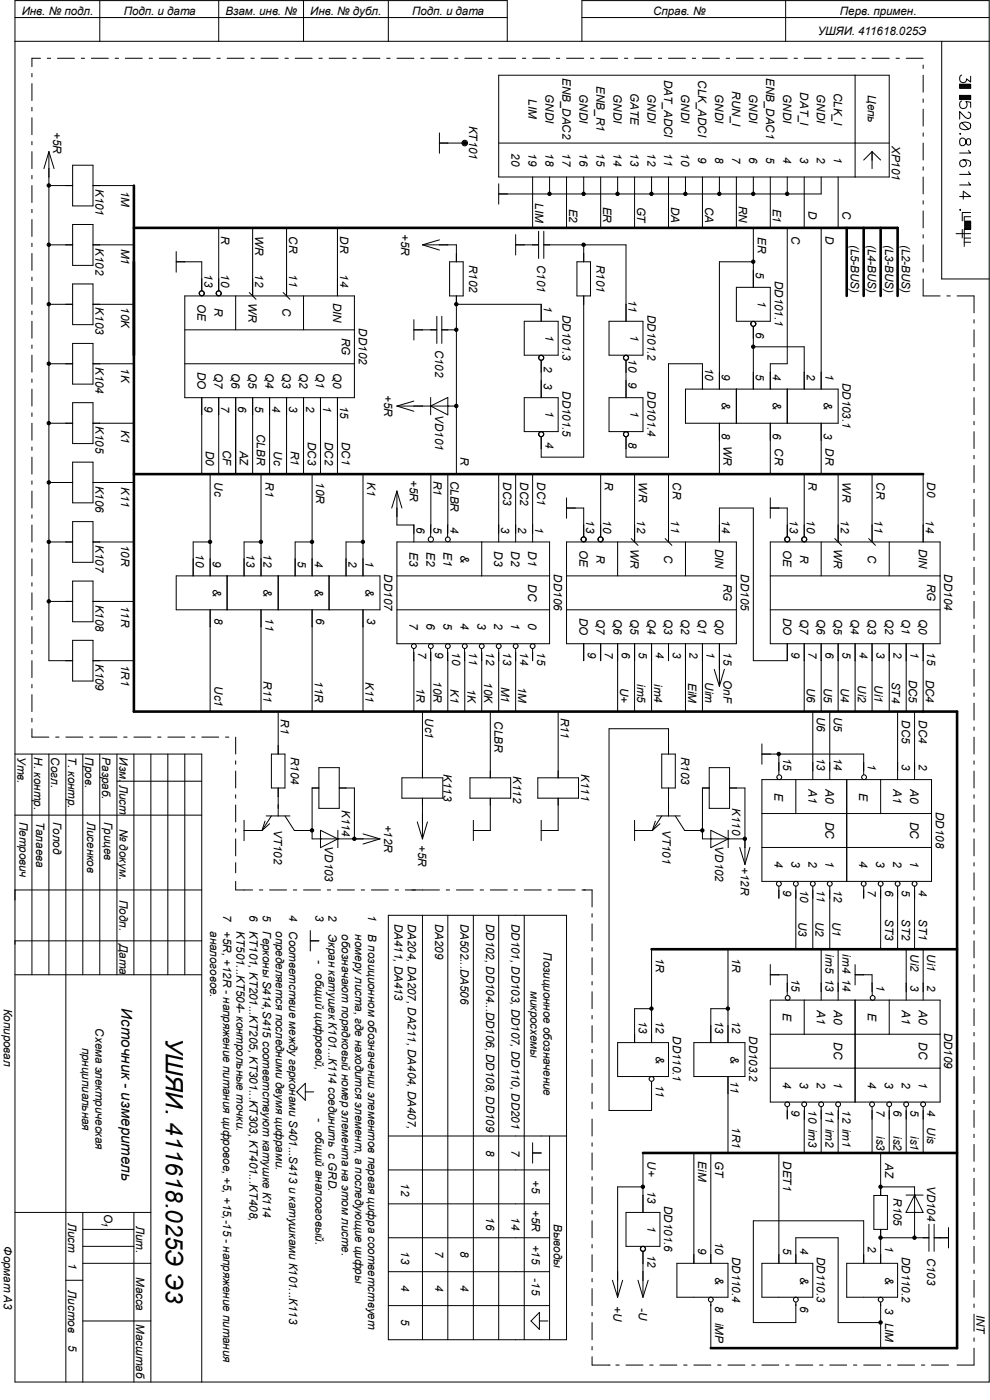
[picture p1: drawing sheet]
<svg xmlns="http://www.w3.org/2000/svg" width="210mm" height="297mm" viewBox="0 0 210 297" stroke-linecap="round" stroke-linejoin="round" font-family="sans-serif">
<defs><g id="words">
<text font-size="5.1" x="35.2" y="220.1" transform="rotate(90 35.2 220.1)">УШЯИ. 411618.025Э Э3</text>
<text font-size="3.2" x="25.8" y="213.9" transform="rotate(90 25.8 213.9)">Источник - измеритель</text>
<g font-size="2.5">
<text x="4.6" y="3.1">Инв. № подл.</text>
<text x="26.3" y="3.1">Подп. и дата</text>
<text x="47.8" y="3.1">Взам. инв. №</text>
<text x="65.8" y="3.1">Инв. № дубл.</text>
<text x="87.4" y="3.1">Подп. и дата</text>
<text x="138.6" y="3.1">Справ. №</text>
<text x="178.2" y="3.1">Перв. примен.</text>
<text x="173.5" y="7.4">УШЯИ. 411618.025Э</text>
<text x="119.3" y="16.6" transform="rotate(90 119.3 16.6)">ENB_DAC2</text>
<text x="140.9" y="17" transform="rotate(90 140.9 17)">DAT_ADCI</text>
<text x="148.1" y="17.1" transform="rotate(90 148.1 17.1)">CLK_ADCI</text>
<text x="162.5" y="16.6" transform="rotate(90 162.5 16.6)">ENB_DAC1</text>
<text x="112.1" y="21.1" transform="rotate(90 112.1 21.1)">LIM</text>
<text x="115.7" y="20" transform="rotate(90 115.7 20)">GNDI</text>
<text x="122.9" y="20" transform="rotate(90 122.9 20)">GNDI</text>
<text x="126.5" y="18.3" transform="rotate(90 126.5 18.3)">ENB_R1</text>
<text x="130.1" y="20" transform="rotate(90 130.1 20)">GNDI</text>
<text x="133.7" y="19.8" transform="rotate(90 133.7 19.8)">GATE</text>
<text x="137.3" y="20" transform="rotate(90 137.3 20)">GNDI</text>
<text x="144.5" y="20" transform="rotate(90 144.5 20)">GNDI</text>
<text x="151.7" y="20" transform="rotate(90 151.7 20)">GNDI</text>
<text x="155.3" y="19.4" transform="rotate(90 155.3 19.4)">RUN_I</text>
<text x="158.9" y="20" transform="rotate(90 158.9 20)">GNDI</text>
<text x="166.1" y="20" transform="rotate(90 166.1 20)">GNDI</text>
<text x="169.7" y="19.6" transform="rotate(90 169.7 19.6)">DAT_I</text>
<text x="173.3" y="20" transform="rotate(90 173.3 20)">GNDI</text>
<text x="176.9" y="19.7" transform="rotate(90 176.9 19.7)">CLK_I</text>
<text x="184.1" y="20.2" transform="rotate(90 184.1 20.2)">Цепь</text>
<text x="11.3" y="28" transform="rotate(90 11.3 28)">+5R</text>
<text x="99.5" y="26.7" transform="rotate(90 99.5 26.7)">KT101</text>
<text x="108.5" y="32.6" transform="rotate(90 108.5 32.6)">20</text>
<text x="112.1" y="32.6" transform="rotate(90 112.1 32.6)">19</text>
<text x="115.7" y="32.6" transform="rotate(90 115.7 32.6)">18</text>
<text x="119.3" y="32.6" transform="rotate(90 119.3 32.6)">17</text>
<text x="122.9" y="32.6" transform="rotate(90 122.9 32.6)">16</text>
<text x="126.5" y="32.6" transform="rotate(90 126.5 32.6)">15</text>
<text x="130.1" y="32.6" transform="rotate(90 130.1 32.6)">14</text>
<text x="133.7" y="32.6" transform="rotate(90 133.7 32.6)">13</text>
<text x="137.3" y="32.6" transform="rotate(90 137.3 32.6)">12</text>
<text x="140.9" y="32.6" transform="rotate(90 140.9 32.6)">11</text>
<text x="144.5" y="32.6" transform="rotate(90 144.5 32.6)">10</text>
<text x="148.1" y="33.3" transform="rotate(90 148.1 33.3)">9</text>
<text x="151.7" y="33.3" transform="rotate(90 151.7 33.3)">8</text>
<text x="155.3" y="33.2" transform="rotate(90 155.3 33.2)">7</text>
<text x="158.9" y="33.3" transform="rotate(90 158.9 33.3)">6</text>
<text x="162.5" y="33.3" transform="rotate(90 162.5 33.3)">5</text>
<text x="166.1" y="33.3" transform="rotate(90 166.1 33.3)">4</text>
<text x="169.7" y="33.3" transform="rotate(90 169.7 33.3)">3</text>
<text x="173.3" y="33.3" transform="rotate(90 173.3 33.3)">2</text>
<text x="176.9" y="33.3" transform="rotate(90 176.9 33.3)">1</text>
<text x="189.2" y="30.9" transform="rotate(90 189.2 30.9)">XP101</text>
<text x="20.3" y="40" transform="rotate(90 20.3 40)">K101</text>
<text x="25.7" y="40.5" transform="rotate(90 25.7 40.5)">1M</text>
<text x="113.5" y="43.1" transform="rotate(90 113.5 43.1)">LIM</text>
<text x="120.7" y="44.2" transform="rotate(90 120.7 44.2)">E2</text>
<text x="128" y="43.8" transform="rotate(90 128 43.8)">ER</text>
<text x="135.2" y="43.8" transform="rotate(90 135.2 43.8)">GT</text>
<text x="142.4" y="43.8" transform="rotate(90 142.4 43.8)">DA</text>
<text x="149.6" y="43.8" transform="rotate(90 149.6 43.8)">CA</text>
<text x="156.8" y="43.6" transform="rotate(90 156.8 43.6)">RN</text>
<text x="164" y="44.2" transform="rotate(90 164 44.2)">E1</text>
<text x="171.5" y="44.7" transform="rotate(90 171.5 44.7)">D</text>
<text x="178.7" y="44.7" transform="rotate(90 178.7 44.7)">С</text>
<text x="20.3" y="52.6" transform="rotate(90 20.3 52.6)">K102</text>
<text x="25.7" y="52.7" transform="rotate(90 25.7 52.7)">M1</text>
<text x="46.9" y="50.2" transform="rotate(90 46.9 50.2)">R</text>
<text x="54.1" y="50.2" transform="rotate(90 54.1 50.2)">WR</text>
<text x="61.3" y="50.2" transform="rotate(90 61.3 50.2)">CR</text>
<text x="72.1" y="50.2" transform="rotate(90 72.1 50.2)">DR</text>
<text x="85.1" y="49.6" transform="rotate(90 85.1 49.6)">+5R</text>
<text x="160.7" y="50.3" transform="rotate(90 160.7 50.3)">ER</text>
<text x="167.9" y="50.2" transform="rotate(90 167.9 50.2)">C</text>
<text x="175.1" y="50.2" transform="rotate(90 175.1 50.2)">D</text>
<text x="180.5" y="51.9" transform="rotate(90 180.5 51.9)">(L5-BUS)</text>
<text x="184.1" y="51.9" transform="rotate(90 184.1 51.9)">(L4-BUS)</text>
<text x="187.7" y="51.9" transform="rotate(90 187.7 51.9)">(L3-BUS)</text>
<text x="191.3" y="51.9" transform="rotate(90 191.3 51.9)">(L2-BUS)</text>
<text x="43.3" y="58.2" transform="rotate(90 43.3 58.2)">13</text>
<text x="46.9" y="58.2" transform="rotate(90 46.9 58.2)">10</text>
<text x="54.1" y="58.2" transform="rotate(90 54.1 58.2)">12</text>
<text x="61.3" y="58.2" transform="rotate(90 61.3 58.2)">11</text>
<text x="72.1" y="58.2" transform="rotate(90 72.1 58.2)">14</text>
<text x="99.5" y="56.2" transform="rotate(90 99.5 56.2)">R102</text>
<text x="113.9" y="56.2" transform="rotate(90 113.9 56.2)">C101</text>
<text x="126.5" y="56.2" transform="rotate(90 126.5 56.2)">R101</text>
<text x="160.4" y="57.7" transform="rotate(90 160.4 57.7)">5</text>
<text x="164.3" y="59.6" transform="rotate(90 164.3 59.6)">DD101.1</text>
<text x="20.3" y="65.2" transform="rotate(90 20.3 65.2)">K103</text>
<text x="25.7" y="65.2" transform="rotate(90 25.7 65.2)">10K</text>
<text x="41.9" y="64.6" transform="rotate(90 41.9 64.6)">OE</text>
<text x="45.5" y="65.4" transform="rotate(90 45.5 65.4)">R</text>
<text x="52.7" y="64.3" transform="rotate(90 52.7 64.3)">WR</text>
<text x="59.9" y="65.4" transform="rotate(90 59.9 65.4)">C</text>
<text x="70.7" y="64.2" transform="rotate(90 70.7 64.2)">DIN</text>
<text x="115.4" y="65" transform="rotate(90 115.4 65)">1</text>
<text x="133.3" y="63.6" transform="rotate(90 133.3 63.6)">11</text>
<text x="160.7" y="63.9" transform="rotate(90 160.7 63.9)">1</text>
<text x="72.5" y="71.7" transform="rotate(90 72.5 71.7)">RG</text>
<text x="76.1" y="69.7" transform="rotate(90 76.1 69.7)">DD102</text>
<text x="115.7" y="71.1" transform="rotate(90 115.7 71.1)">1</text>
<text x="119.3" y="66.8" transform="rotate(90 119.3 66.8)">DD101.3</text>
<text x="133.7" y="71.1" transform="rotate(90 133.7 71.1)">1</text>
<text x="137.3" y="66.8" transform="rotate(90 137.3 66.8)">DD101.2</text>
<text x="160.4" y="70.4" transform="rotate(90 160.4 70.4)">6</text>
<text x="20.3" y="77.8" transform="rotate(90 20.3 77.8)">K104</text>
<text x="92.3" y="74.2" transform="rotate(90 92.3 74.2)">C102</text>
<text x="115.4" y="77.6" transform="rotate(90 115.4 77.6)">2</text>
<text x="133.3" y="76.2" transform="rotate(90 133.3 76.2)">10</text>
<text x="149.6" y="78" transform="rotate(90 149.6 78)">10</text>
<text x="25.7" y="78.1" transform="rotate(90 25.7 78.1)">1K</text>
<text x="41.9" y="78.9" transform="rotate(90 41.9 78.9)">DO</text>
<text x="45.5" y="79.1" transform="rotate(90 45.5 79.1)">Q7</text>
<text x="49.1" y="79.1" transform="rotate(90 49.1 79.1)">Q6</text>
<text x="52.7" y="79.1" transform="rotate(90 52.7 79.1)">Q5</text>
<text x="56.3" y="79.1" transform="rotate(90 56.3 79.1)">Q4</text>
<text x="59.9" y="79.1" transform="rotate(90 59.9 79.1)">Q3</text>
<text x="63.5" y="79.1" transform="rotate(90 63.5 79.1)">Q2</text>
<text x="67.1" y="79.1" transform="rotate(90 67.1 79.1)">Q1</text>
<text x="70.7" y="79.1" transform="rotate(90 70.7 79.1)">Q0</text>
<text x="81.5" y="83.8" transform="rotate(90 81.5 83.8)">+5R</text>
<text x="115.4" y="81.2" transform="rotate(90 115.4 81.2)">3</text>
<text x="119.3" y="83" transform="rotate(90 119.3 83)">DD101.5</text>
<text x="133.3" y="81.1" transform="rotate(90 133.3 81.1)">9</text>
<text x="137.3" y="83" transform="rotate(90 137.3 83)">DD101.4</text>
<text x="153.2" y="79.4" transform="rotate(90 153.2 79.4)">9</text>
<text x="160.4" y="79.4" transform="rotate(90 160.4 79.4)">5</text>
<text x="164" y="79.4" transform="rotate(90 164 79.4)">4</text>
<text x="171.2" y="79.4" transform="rotate(90 171.2 79.4)">2</text>
<text x="175.1" y="79.4" transform="rotate(90 175.1 79.4)">1</text>
<text x="178.7" y="81.2" transform="rotate(90 178.7 81.2)">DD103.1</text>
<text x="43.3" y="86.1" transform="rotate(90 43.3 86.1)">9</text>
<text x="46.9" y="86.1" transform="rotate(90 46.9 86.1)">7</text>
<text x="50.5" y="86.1" transform="rotate(90 50.5 86.1)">6</text>
<text x="54.1" y="86.1" transform="rotate(90 54.1 86.1)">5</text>
<text x="57.7" y="86.1" transform="rotate(90 57.7 86.1)">4</text>
<text x="61.3" y="86.1" transform="rotate(90 61.3 86.1)">3</text>
<text x="64.9" y="86.1" transform="rotate(90 64.9 86.1)">2</text>
<text x="68.5" y="86.1" transform="rotate(90 68.5 86.1)">1</text>
<text x="72.1" y="86.1" transform="rotate(90 72.1 86.1)">15</text>
<text x="92.3" y="88.1" transform="rotate(90 92.3 88.1)">VD101</text>
<text x="115.7" y="87.2" transform="rotate(90 115.7 87.2)">1</text>
<text x="133.7" y="87.2" transform="rotate(90 133.7 87.2)">1</text>
<text x="153.2" y="85.3" transform="rotate(90 153.2 85.3)">&amp;</text>
<text x="164" y="85.3" transform="rotate(90 164 85.3)">&amp;</text>
<text x="174.8" y="85.3" transform="rotate(90 174.8 85.3)">&amp;</text>
<text x="20.3" y="90.4" transform="rotate(90 20.3 90.4)">K105</text>
<text x="25.7" y="91.1" transform="rotate(90 25.7 91.1)">K1</text>
<text x="43.7" y="95.6" transform="rotate(90 43.7 95.6)">D0</text>
<text x="47.3" y="95.5" transform="rotate(90 47.3 95.5)">CF</text>
<text x="50.9" y="95.6" transform="rotate(90 50.9 95.6)">AZ</text>
<text x="54.5" y="92.1" transform="rotate(90 54.5 92.1)">CLBR</text>
<text x="58.1" y="95.7" transform="rotate(90 58.1 95.7)">Uc</text>
<text x="61.7" y="95.6" transform="rotate(90 61.7 95.6)">R1</text>
<text x="65.3" y="93.8" transform="rotate(90 65.3 93.8)">DC3</text>
<text x="68.9" y="93.8" transform="rotate(90 68.9 93.8)">DC2</text>
<text x="72.5" y="93.8" transform="rotate(90 72.5 93.8)">DC1</text>
<text x="115.7" y="93.8" transform="rotate(90 115.7 93.8)">4</text>
<text x="133.3" y="93.8" transform="rotate(90 133.3 93.8)">8</text>
<text x="153.2" y="91.9" transform="rotate(90 153.2 91.9)">8 WR</text>
<text x="164" y="91.9" transform="rotate(90 164 91.9)">6</text>
<text x="164.3" y="95.1" transform="rotate(90 164.3 95.1)">CR</text>
<text x="174.8" y="91.9" transform="rotate(90 174.8 91.9)">3</text>
<text x="175.1" y="95.1" transform="rotate(90 175.1 95.1)">DR</text>
<text x="86.9" y="101.9" transform="rotate(90 86.9 101.9)">+5R</text>
<text x="97.7" y="97" transform="rotate(90 97.7 97)">R</text>
<text x="20.3" y="103" transform="rotate(90 20.3 103)">K106</text>
<text x="25.7" y="103.4" transform="rotate(90 25.7 103.4)">K11</text>
<text x="45.5" y="102.4" transform="rotate(90 45.5 102.4)">Uc</text>
<text x="56.3" y="102.4" transform="rotate(90 56.3 102.4)">R1</text>
<text x="67.1" y="102.4" transform="rotate(90 67.1 102.4)">10R</text>
<text x="77.9" y="102.4" transform="rotate(90 77.9 102.4)">K1</text>
<text x="91.9" y="102" transform="rotate(90 91.9 102)">R1</text>
<text x="95.5" y="102" transform="rotate(90 95.5 102)">CLBR</text>
<text x="106.7" y="102.4" transform="rotate(90 106.7 102.4)">DC3</text>
<text x="110.3" y="102.4" transform="rotate(90 110.3 102.4)">DC2</text>
<text x="113.9" y="102.4" transform="rotate(90 113.9 102.4)">DC1</text>
<text x="128.3" y="102.4" transform="rotate(90 128.3 102.4)">R</text>
<text x="135.5" y="102.4" transform="rotate(90 135.5 102.4)">WR</text>
<text x="142.7" y="102.4" transform="rotate(90 142.7 102.4)">CR</text>
<text x="171.5" y="102.4" transform="rotate(90 171.5 102.4)">R</text>
<text x="178.7" y="102.4" transform="rotate(90 178.7 102.4)">WR</text>
<text x="185.9" y="102.4" transform="rotate(90 185.9 102.4)">CR</text>
<text x="196.7" y="102.4" transform="rotate(90 196.7 102.4)">D0</text>
<text x="88.3" y="111.8" transform="rotate(90 88.3 111.8)">6</text>
<text x="91.9" y="111.8" transform="rotate(90 91.9 111.8)">5</text>
<text x="95.5" y="111.8" transform="rotate(90 95.5 111.8)">4</text>
<text x="106.3" y="111.8" transform="rotate(90 106.3 111.8)">3</text>
<text x="109.9" y="111.8" transform="rotate(90 109.9 111.8)">2</text>
<text x="113.5" y="111.8" transform="rotate(90 113.5 111.8)">1</text>
<text x="124.4" y="110.4" transform="rotate(90 124.4 110.4)">13</text>
<text x="128" y="110.4" transform="rotate(90 128 110.4)">10</text>
<text x="135.2" y="110.4" transform="rotate(90 135.2 110.4)">12</text>
<text x="142.4" y="110.4" transform="rotate(90 142.4 110.4)">11</text>
<text x="153.2" y="110.4" transform="rotate(90 153.2 110.4)">14</text>
<text x="167.6" y="110.4" transform="rotate(90 167.6 110.4)">13</text>
<text x="171.2" y="110.4" transform="rotate(90 171.2 110.4)">10</text>
<text x="178.4" y="110.4" transform="rotate(90 178.4 110.4)">12</text>
<text x="185.5" y="110.4" transform="rotate(90 185.5 110.4)">11</text>
<text x="196.4" y="110.4" transform="rotate(90 196.4 110.4)">14</text>
<text x="20.3" y="115.7" transform="rotate(90 20.3 115.7)">K107</text>
<text x="25.7" y="115.6" transform="rotate(90 25.7 115.6)">10R</text>
<text x="41.5" y="117.6" transform="rotate(90 41.5 117.6)">10</text>
<text x="45.1" y="119" transform="rotate(90 45.1 119)">9</text>
<text x="52.3" y="117.6" transform="rotate(90 52.3 117.6)">13</text>
<text x="55.9" y="117.6" transform="rotate(90 55.9 117.6)">12</text>
<text x="63.2" y="119" transform="rotate(90 63.2 119)">5</text>
<text x="66.8" y="119" transform="rotate(90 66.8 119)">4</text>
<text x="74" y="119" transform="rotate(90 74 119)">2</text>
<text x="77.6" y="119" transform="rotate(90 77.6 119)">1</text>
<text x="86.9" y="117" transform="rotate(90 86.9 117)">E3</text>
<text x="90.5" y="117" transform="rotate(90 90.5 117)">E2</text>
<text x="94.1" y="117" transform="rotate(90 94.1 117)">E1</text>
<text x="97.7" y="117.7" transform="rotate(90 97.7 117.7)">&amp;</text>
<text x="104.9" y="116.9" transform="rotate(90 104.9 116.9)">D3</text>
<text x="108.5" y="116.9" transform="rotate(90 108.5 116.9)">D2</text>
<text x="112.1" y="116.9" transform="rotate(90 112.1 116.9)">D1</text>
<text x="122.9" y="116.8" transform="rotate(90 122.9 116.8)">OE</text>
<text x="126.5" y="117.7" transform="rotate(90 126.5 117.7)">R</text>
<text x="133.7" y="116.5" transform="rotate(90 133.7 116.5)">WR</text>
<text x="140.9" y="117.7" transform="rotate(90 140.9 117.7)">C</text>
<text x="151.7" y="116.4" transform="rotate(90 151.7 116.4)">DIN</text>
<text x="166.1" y="116.8" transform="rotate(90 166.1 116.8)">OE</text>
<text x="169.7" y="117.7" transform="rotate(90 169.7 117.7)">R</text>
<text x="176.9" y="116.5" transform="rotate(90 176.9 116.5)">WR</text>
<text x="184.1" y="117.7" transform="rotate(90 184.1 117.7)">C</text>
<text x="194.9" y="116.4" transform="rotate(90 194.9 116.4)">DIN</text>
<text x="45.1" y="124.9" transform="rotate(90 45.1 124.9)">&amp;</text>
<text x="55.9" y="124.9" transform="rotate(90 55.9 124.9)">&amp;</text>
<text x="66.8" y="124.9" transform="rotate(90 66.8 124.9)">&amp;</text>
<text x="77.6" y="124.9" transform="rotate(90 77.6 124.9)">&amp;</text>
<text x="81.5" y="121.9" transform="rotate(90 81.5 121.9)">DD107</text>
<text x="112.1" y="123.9" transform="rotate(90 112.1 123.9)">DC</text>
<text x="117.5" y="121.9" transform="rotate(90 117.5 121.9)">DD106</text>
<text x="153.5" y="123.9" transform="rotate(90 153.5 123.9)">RG</text>
<text x="157.1" y="121.9" transform="rotate(90 157.1 121.9)">DD105</text>
<text x="196.7" y="123.9" transform="rotate(90 196.7 123.9)">RG</text>
<text x="200.3" y="121.9" transform="rotate(90 200.3 121.9)">DD104</text>
<text x="20.3" y="128.3" transform="rotate(90 20.3 128.3)">K108</text>
<text x="25.7" y="128.5" transform="rotate(90 25.7 128.5)">11R</text>
<text x="45.5" y="131.2" transform="rotate(90 45.5 131.2)">8</text>
<text x="56.3" y="131.2" transform="rotate(90 56.3 131.2)">11</text>
<text x="67.1" y="131.2" transform="rotate(90 67.1 131.2)">6</text>
<text x="77.9" y="131.2" transform="rotate(90 77.9 131.2)">3</text>
<text x="122.9" y="131.1" transform="rotate(90 122.9 131.1)">DO</text>
<text x="126.5" y="131.3" transform="rotate(90 126.5 131.3)">Q7</text>
<text x="130.1" y="131.3" transform="rotate(90 130.1 131.3)">Q6</text>
<text x="133.7" y="131.3" transform="rotate(90 133.7 131.3)">Q5</text>
<text x="137.3" y="131.3" transform="rotate(90 137.3 131.3)">Q4</text>
<text x="140.9" y="131.3" transform="rotate(90 140.9 131.3)">Q3</text>
<text x="144.5" y="131.3" transform="rotate(90 144.5 131.3)">Q2</text>
<text x="148.1" y="131.3" transform="rotate(90 148.1 131.3)">Q1</text>
<text x="151.7" y="131.3" transform="rotate(90 151.7 131.3)">Q0</text>
<text x="166.1" y="131.1" transform="rotate(90 166.1 131.1)">DO</text>
<text x="169.7" y="131.3" transform="rotate(90 169.7 131.3)">Q7</text>
<text x="173.3" y="131.3" transform="rotate(90 173.3 131.3)">Q6</text>
<text x="176.9" y="131.3" transform="rotate(90 176.9 131.3)">Q5</text>
<text x="180.5" y="131.3" transform="rotate(90 180.5 131.3)">Q4</text>
<text x="184.1" y="131.3" transform="rotate(90 184.1 131.3)">Q3</text>
<text x="187.7" y="131.3" transform="rotate(90 187.7 131.3)">Q2</text>
<text x="191.3" y="131.3" transform="rotate(90 191.3 131.3)">Q1</text>
<text x="194.9" y="131.3" transform="rotate(90 194.9 131.3)">Q0</text>
<text x="86.9" y="132.2" transform="rotate(90 86.9 132.2)">7</text>
<text x="90.5" y="132.2" transform="rotate(90 90.5 132.2)">6</text>
<text x="94.1" y="132.2" transform="rotate(90 94.1 132.2)">5</text>
<text x="97.7" y="132.2" transform="rotate(90 97.7 132.2)">4</text>
<text x="101.3" y="132.2" transform="rotate(90 101.3 132.2)">3</text>
<text x="104.9" y="132.2" transform="rotate(90 104.9 132.2)">2</text>
<text x="108.5" y="132.2" transform="rotate(90 108.5 132.2)">1</text>
<text x="112.1" y="132.2" transform="rotate(90 112.1 132.2)">0</text>
<text x="20.3" y="140.8" transform="rotate(90 20.3 140.8)">K109</text>
<text x="25.7" y="141.1" transform="rotate(90 25.7 141.1)">1R1</text>
<text x="88.7" y="138.4" transform="rotate(90 88.7 138.4)">7</text>
<text x="92.3" y="138.4" transform="rotate(90 92.3 138.4)">9</text>
<text x="95.9" y="138.4" transform="rotate(90 95.9 138.4)">10</text>
<text x="99.5" y="138.4" transform="rotate(90 99.5 138.4)">11</text>
<text x="103.1" y="138.4" transform="rotate(90 103.1 138.4)">12</text>
<text x="106.7" y="138.4" transform="rotate(90 106.7 138.4)">13</text>
<text x="110.3" y="138.4" transform="rotate(90 110.3 138.4)">14</text>
<text x="113.9" y="138.4" transform="rotate(90 113.9 138.4)">15</text>
<text x="124.7" y="138.4" transform="rotate(90 124.7 138.4)">9</text>
<text x="128.3" y="138.4" transform="rotate(90 128.3 138.4)">7</text>
<text x="131.9" y="138.4" transform="rotate(90 131.9 138.4)">6</text>
<text x="135.5" y="138.4" transform="rotate(90 135.5 138.4)">5</text>
<text x="139.1" y="138.4" transform="rotate(90 139.1 138.4)">4</text>
<text x="142.7" y="138.4" transform="rotate(90 142.7 138.4)">3</text>
<text x="146.3" y="138.4" transform="rotate(90 146.3 138.4)">2</text>
<text x="149.9" y="138.4" transform="rotate(90 149.9 138.4)">1</text>
<text x="153.5" y="138.4" transform="rotate(90 153.5 138.4)">15</text>
<text x="167.9" y="138.4" transform="rotate(90 167.9 138.4)">9</text>
<text x="171.5" y="138.4" transform="rotate(90 171.5 138.4)">7</text>
<text x="175.1" y="138.4" transform="rotate(90 175.1 138.4)">6</text>
<text x="178.7" y="138.4" transform="rotate(90 178.7 138.4)">5</text>
<text x="182.3" y="138.4" transform="rotate(90 182.3 138.4)">4</text>
<text x="185.9" y="138.4" transform="rotate(90 185.9 138.4)">3</text>
<text x="189.5" y="138.4" transform="rotate(90 189.5 138.4)">2</text>
<text x="193.1" y="138.4" transform="rotate(90 193.1 138.4)">1</text>
<text x="196.7" y="138.4" transform="rotate(90 196.7 138.4)">15</text>
<text x="45.5" y="145.6" transform="rotate(90 45.5 145.6)">Uc1</text>
<text x="55.9" y="144.6" transform="rotate(90 55.9 144.6)">R11</text>
<text x="66.8" y="144.6" transform="rotate(90 66.8 144.6)">11R</text>
<text x="77.6" y="144.7" transform="rotate(90 77.6 144.7)">K11</text>
<text x="88.3" y="146" transform="rotate(90 88.3 146)">1R</text>
<text x="91.9" y="144.6" transform="rotate(90 91.9 144.6)">10R</text>
<text x="95.5" y="146.1" transform="rotate(90 95.5 146.1)">K1</text>
<text x="99.1" y="146.1" transform="rotate(90 99.1 146.1)">1K</text>
<text x="102.7" y="144.7" transform="rotate(90 102.7 144.7)">10K</text>
<text x="106.3" y="145.7" transform="rotate(90 106.3 145.7)">M1</text>
<text x="109.9" y="145.7" transform="rotate(90 109.9 145.7)">1M</text>
<text x="131.6" y="145.9" transform="rotate(90 131.6 145.9)">U+</text>
<text x="135.2" y="145.2" transform="rotate(90 135.2 145.2)">im5</text>
<text x="138.8" y="145.2" transform="rotate(90 138.8 145.2)">im4</text>
<text x="146" y="144.9" transform="rotate(90 146 144.9)">EiM</text>
<text x="149.6" y="144.7" transform="rotate(90 149.6 144.7)">Uim</text>
<text x="153.5" y="144.3" transform="rotate(90 153.5 144.3)">OnF</text>
<text x="171.2" y="146" transform="rotate(90 171.2 146)">U6</text>
<text x="174.8" y="146" transform="rotate(90 174.8 146)">U5</text>
<text x="178.4" y="146" transform="rotate(90 178.4 146)">U4</text>
<text x="181.9" y="145.4" transform="rotate(90 181.9 145.4)">Ui2</text>
<text x="185.5" y="145.4" transform="rotate(90 185.5 145.4)">Ui1</text>
<text x="189.2" y="144.6" transform="rotate(90 189.2 144.6)">ST4</text>
<text x="192.8" y="144.2" transform="rotate(90 192.8 144.2)">DC5</text>
<text x="196.4" y="144.2" transform="rotate(90 196.4 144.2)">DC4</text>
<text x="59.6" y="152.6" transform="rotate(90 59.6 152.6)">R1</text>
<text x="90.2" y="152.4" transform="rotate(90 90.2 152.4)">Uc1</text>
<text x="104.9" y="153" transform="rotate(90 104.9 153)">CLBR</text>
<text x="119" y="152.3" transform="rotate(90 119 152.3)">R11</text>
<text x="173.3" y="152.1" transform="rotate(90 173.3 152.1)">U6</text>
<text x="176.9" y="152.1" transform="rotate(90 176.9 152.1)">U5</text>
<text x="191.3" y="152.8" transform="rotate(90 191.3 152.8)">DC5</text>
<text x="194.9" y="152.8" transform="rotate(90 194.9 152.8)">DC4</text>
<text x="3.7" y="160.7" transform="rotate(90 3.7 160.7)">Утв.</text>
<text x="7.3" y="160.7" transform="rotate(90 7.3 160.7)">Н. контр.</text>
<text x="10.9" y="160.7" transform="rotate(90 10.9 160.7)">Согл.</text>
<text x="14.5" y="160.7" transform="rotate(90 14.5 160.7)">Т. контр.</text>
<text x="18.1" y="160.7" transform="rotate(90 18.1 160.7)">Пров.</text>
<text x="21.7" y="160.7" transform="rotate(90 21.7 160.7)">Разраб.</text>
<text x="25.3" y="160.7" transform="rotate(90 25.3 160.7)">Изм.</text>
<text x="61.7" y="160.6" transform="rotate(90 61.7 160.6)">R104</text>
<text x="144.5" y="160.6" transform="rotate(90 144.5 160.6)">R103</text>
<text x="166.1" y="160.8" transform="rotate(90 166.1 160.8)">15</text>
<text x="173.3" y="160.8" transform="rotate(90 173.3 160.8)">13</text>
<text x="176.9" y="160.8" transform="rotate(90 176.9 160.8)">14</text>
<text x="25.3" y="166.5" transform="rotate(90 25.3 166.5)">Лист</text>
<text x="94.1" y="164.3" transform="rotate(90 94.1 164.3)">K113</text>
<text x="108.9" y="164.6" transform="rotate(90 108.9 164.6)">K112</text>
<text x="123.3" y="164.3" transform="rotate(90 123.3 164.3)">K111</text>
<text x="171.5" y="167.4" transform="rotate(90 171.5 167.4)">A1</text>
<text x="175.1" y="167.4" transform="rotate(90 175.1 167.4)">A0</text>
<text x="184.1" y="162.2" transform="rotate(90 184.1 162.2)">1</text>
<text x="189.5" y="167.4" transform="rotate(90 189.5 167.4)">A1</text>
<text x="191.3" y="162.2" transform="rotate(90 191.3 162.2)">3</text>
<text x="193.1" y="167.4" transform="rotate(90 193.1 167.4)">A0</text>
<text x="194.9" y="162.2" transform="rotate(90 194.9 162.2)">2</text>
<text x="72.5" y="171.8" transform="rotate(90 72.5 171.8)">K114</text>
<text x="155.3" y="171.4" transform="rotate(90 155.3 171.4)">K110</text>
<text x="164.3" y="168.1" transform="rotate(90 164.3 168.1)">E</text>
<text x="182.3" y="168.1" transform="rotate(90 182.3 168.1)">E</text>
<text x="198.5" y="172.3" transform="rotate(90 198.5 172.3)">DD108</text>
<text x="4.1" y="174.4" transform="rotate(90 4.1 174.4)">Петрович</text>
<text x="7.7" y="174.4" transform="rotate(90 7.7 174.4)">Талаева</text>
<text x="11.3" y="174.4" transform="rotate(90 11.3 174.4)">Голод</text>
<text x="18.5" y="174.4" transform="rotate(90 18.5 174.4)">Лисенков</text>
<text x="22.1" y="174.4" transform="rotate(90 22.1 174.4)">Грицев</text>
<text x="25.3" y="175.8" transform="rotate(90 25.3 175.8)">№ докум.</text>
<text x="58.1" y="176.1" transform="rotate(90 58.1 176.1)">VT102</text>
<text x="68.9" y="179.6" transform="rotate(90 68.9 179.6)">VD103</text>
<text x="81.5" y="175" transform="rotate(90 81.5 175)">+12R</text>
<text x="88.7" y="179.2" transform="rotate(90 88.7 179.2)">+5R</text>
<text x="140.5" y="176.1" transform="rotate(90 140.5 176.1)">VT101</text>
<text x="151.7" y="179.6" transform="rotate(90 151.7 179.6)">VD102</text>
<text x="175.1" y="174.3" transform="rotate(90 175.1 174.3)">DC</text>
<text x="193.1" y="174.3" transform="rotate(90 193.1 174.3)">DC</text>
<text x="157.1" y="183.9" transform="rotate(90 157.1 183.9)">+12R</text>
<text x="164.3" y="182.7" transform="rotate(90 164.3 182.7)">4</text>
<text x="167.9" y="182.7" transform="rotate(90 167.9 182.7)">3</text>
<text x="171.5" y="182.7" transform="rotate(90 171.5 182.7)">2</text>
<text x="175.1" y="182.7" transform="rotate(90 175.1 182.7)">1</text>
<text x="182.3" y="182.7" transform="rotate(90 182.3 182.7)">4</text>
<text x="185.9" y="182.7" transform="rotate(90 185.9 182.7)">3</text>
<text x="189.5" y="182.7" transform="rotate(90 189.5 182.7)">2</text>
<text x="193.1" y="182.7" transform="rotate(90 193.1 182.7)">1</text>
<text x="25.3" y="191" transform="rotate(90 25.3 191)">Подп.</text>
<text x="166.1" y="188.8" transform="rotate(90 166.1 188.8)">9</text>
<text x="169.7" y="188.8" transform="rotate(90 169.7 188.8)">10</text>
<text x="173.3" y="188.8" transform="rotate(90 173.3 188.8)">11</text>
<text x="176.9" y="188.8" transform="rotate(90 176.9 188.8)">12</text>
<text x="184.1" y="188.8" transform="rotate(90 184.1 188.8)">7</text>
<text x="187.7" y="188.8" transform="rotate(90 187.7 188.8)">6</text>
<text x="191.3" y="188.8" transform="rotate(90 191.3 188.8)">5</text>
<text x="194.9" y="188.8" transform="rotate(90 194.9 188.8)">4</text>
<text x="44.6" y="197.6" transform="rotate(90 44.6 197.6)">аналоговое.</text>
<text x="47.4" y="194.2" transform="rotate(90 47.4 194.2)">7</text>
<text x="47.4" y="197.6" transform="rotate(90 47.4 197.6)">+5R, +12R - напряжение питания цифровое, +5, +15,-15 - напряжение питания</text>
<text x="50.2" y="197.6" transform="rotate(90 50.2 197.6)">KT501...KT504- контрольные точки.</text>
<text x="53" y="194.2" transform="rotate(90 53 194.2)">6</text>
<text x="53" y="197.6" transform="rotate(90 53 197.6)">KT101, KT201...KT205, KT301...KT303, KT401...KT408,</text>
<text x="55.8" y="194.2" transform="rotate(90 55.8 194.2)">5</text>
<text x="55.8" y="197.6" transform="rotate(90 55.8 197.6)">Герконы S414,S415 соответствуют катушке К114</text>
<text x="58.5" y="197.6" transform="rotate(90 58.5 197.6)">определяется последними двумя цифрами.</text>
<text x="61.3" y="194.2" transform="rotate(90 61.3 194.2)">4</text>
<text x="61.3" y="197.6" transform="rotate(90 61.3 197.6)">Соответствие между герконами S401...S413 и катушками К101...К113</text>
<text x="66.9" y="194.2" transform="rotate(90 66.9 194.2)">3</text>
<text x="69.7" y="194.2" transform="rotate(90 69.7 194.2)">2</text>
<text x="78.1" y="194.2" transform="rotate(90 78.1 194.2)">1</text>
<text x="83.7" y="196" transform="rotate(90 83.7 196)">DA411, DA413</text>
<text x="86.5" y="196" transform="rotate(90 86.5 196)">DA204, DA207, DA211, DA404, DA407,</text>
<text x="92.3" y="196" transform="rotate(90 92.3 196)">DA209</text>
<text x="97.7" y="196" transform="rotate(90 97.7 196)">DA502...DA506</text>
<text x="103.1" y="196" transform="rotate(90 103.1 196)">DD102, DD104...DD106, DD108, DD109</text>
<text x="108.5" y="196" transform="rotate(90 108.5 196)">DD101, DD103, DD107, DD110, DD201</text>
<text x="169.4" y="195.6" transform="rotate(90 169.4 195.6)">U3</text>
<text x="173" y="195.6" transform="rotate(90 173 195.6)">U2</text>
<text x="176.6" y="195.6" transform="rotate(90 176.6 195.6)">U1</text>
<text x="187.7" y="195" transform="rotate(90 187.7 195)">ST3</text>
<text x="191.3" y="195" transform="rotate(90 191.3 195)">ST2</text>
<text x="194.9" y="195" transform="rotate(90 194.9 195)">ST1</text>
<text x="25.3" y="200.3" transform="rotate(90 25.3 200.3)">Дата</text>
<text x="66.9" y="203.7" transform="rotate(90 66.9 203.7)">-</text>
<text x="69.7" y="198.2" transform="rotate(90 69.7 198.2)">Экран катушек К101...К114 соединить с GRD.</text>
<text x="72.5" y="198.2" transform="rotate(90 72.5 198.2)">обозначают порядковый номер элемента на этом листе.</text>
<text x="75.3" y="198.2" transform="rotate(90 75.3 198.2)">номеру листа, где находится элемент, а последующие цифры</text>
<text x="78.1" y="198.2" transform="rotate(90 78.1 198.2)">В позиционном обозначении элементов первая цифра соответствует</text>
<text x="115.3" y="202" transform="rotate(90 115.3 202)">Позиционное обозначение</text>
<text x="139.1" y="203.2" transform="rotate(90 139.1 203.2)">1R</text>
<text x="155.3" y="203.2" transform="rotate(90 155.3 203.2)">1R</text>
<text x="175.1" y="202.5" transform="rotate(90 175.1 202.5)">im5</text>
<text x="178.7" y="202.5" transform="rotate(90 178.7 202.5)">im4</text>
<text x="193.1" y="202.5" transform="rotate(90 193.1 202.5)">Ui2</text>
<text x="196.7" y="202.5" transform="rotate(90 196.7 202.5)">Ui1</text>
<text x="66.9" y="206.5" transform="rotate(90 66.9 206.5)">общий цифровой,</text>
<text x="167.9" y="207.6" transform="rotate(90 167.9 207.6)">15</text>
<text x="175.1" y="207.6" transform="rotate(90 175.1 207.6)">13</text>
<text x="178.7" y="207.6" transform="rotate(90 178.7 207.6)">14</text>
<text x="185.9" y="209" transform="rotate(90 185.9 209)">1</text>
<text x="193.1" y="209" transform="rotate(90 193.1 209)">3</text>
<text x="196.7" y="209" transform="rotate(90 196.7 209)">2</text>
<text x=".8" y="214" transform="rotate(90 .8 214)">Копировал</text>
<text x="112.5" y="210.1" transform="rotate(90 112.5 210.1)">микросхемы</text>
<text x="166.1" y="214.9" transform="rotate(90 166.1 214.9)">E</text>
<text x="173.3" y="214.2" transform="rotate(90 173.3 214.2)">A1</text>
<text x="176.9" y="214.2" transform="rotate(90 176.9 214.2)">A0</text>
<text x="184.1" y="214.9" transform="rotate(90 184.1 214.9)">E</text>
<text x="191.3" y="214.2" transform="rotate(90 191.3 214.2)">A1</text>
<text x="194.9" y="214.2" transform="rotate(90 194.9 214.2)">A0</text>
<text x="20.2" y="218.2" transform="rotate(90 20.2 218.2)">Схема электрическая</text>
<text x="135.5" y="216.6" transform="rotate(90 135.5 216.6)">13</text>
<text x="139.1" y="216.6" transform="rotate(90 139.1 216.6)">12</text>
<text x="142.7" y="219.8" transform="rotate(90 142.7 219.8)">DD110.1</text>
<text x="151.7" y="216.6" transform="rotate(90 151.7 216.6)">13</text>
<text x="155.3" y="216.6" transform="rotate(90 155.3 216.6)">12</text>
<text x="158.9" y="219.8" transform="rotate(90 158.9 219.8)">DD103.2</text>
<text x="176.9" y="221.1" transform="rotate(90 176.9 221.1)">DC</text>
<text x="194.9" y="221.1" transform="rotate(90 194.9 221.1)">DC</text>
<text x="200.3" y="219.1" transform="rotate(90 200.3 219.1)">DD109</text>
<text x="17.4" y="222.2" transform="rotate(90 17.4 222.2)">прнципиальная</text>
<text x="139.1" y="224.1" transform="rotate(90 139.1 224.1)">&amp;</text>
<text x="155" y="223.9" transform="rotate(90 155 223.9)">&amp;</text>
<text x="139.1" y="230.2" transform="rotate(90 139.1 230.2)">11</text>
<text x="155" y="229.2" transform="rotate(90 155 229.2)">11</text>
<text x="166.1" y="229.5" transform="rotate(90 166.1 229.5)">4</text>
<text x="169.7" y="229.5" transform="rotate(90 169.7 229.5)">3</text>
<text x="173.3" y="229.5" transform="rotate(90 173.3 229.5)">2</text>
<text x="176.9" y="229.5" transform="rotate(90 176.9 229.5)">1</text>
<text x="184.1" y="229.5" transform="rotate(90 184.1 229.5)">4</text>
<text x="187.7" y="229.5" transform="rotate(90 187.7 229.5)">3</text>
<text x="191.3" y="229.4" transform="rotate(90 191.3 229.4)">2</text>
<text x="194.9" y="229.5" transform="rotate(90 194.9 229.5)">1</text>
<text x="66.9" y="237.1" transform="rotate(90 66.9 237.1)">-</text>
<text x="66.9" y="239.9" transform="rotate(90 66.9 239.9)">общий аналооговый.</text>
<text x="155.3" y="239.2" transform="rotate(90 155.3 239.2)">1R1</text>
<text x="167.9" y="235.6" transform="rotate(90 167.9 235.6)">9</text>
<text x="171.5" y="235.6" transform="rotate(90 171.5 235.6)">10 im3</text>
<text x="175.1" y="235.6" transform="rotate(90 175.1 235.6)">11 im2</text>
<text x="178.7" y="235.6" transform="rotate(90 178.7 235.6)">12 im1</text>
<text x="185.9" y="235.6" transform="rotate(90 185.9 235.6)">7</text>
<text x="189.5" y="235.6" transform="rotate(90 189.5 235.6)">6</text>
<text x="193.1" y="235.6" transform="rotate(90 193.1 235.6)">5</text>
<text x="196.7" y="235.6" transform="rotate(90 196.7 235.6)">4</text>
<text x="196.7" y="239.2" transform="rotate(90 196.7 239.2)">Uis</text>
<text x="103.1" y="243.9" transform="rotate(90 103.1 243.9)">8</text>
<text x="108.5" y="243.9" transform="rotate(90 108.5 243.9)">7</text>
<text x="185.9" y="241" transform="rotate(90 185.9 241)">is3</text>
<text x="189.5" y="241" transform="rotate(90 189.5 241)">is2</text>
<text x="193.1" y="241" transform="rotate(90 193.1 241)">is1</text>
<text x="85.1" y="251.1" transform="rotate(90 85.1 251.1)">12</text>
<text x="112.8" y="250.4" transform="rotate(90 112.8 250.4)">+5</text>
<text x="137.3" y="246.4" transform="rotate(90 137.3 246.4)">U+</text>
<text x="148.1" y="246.4" transform="rotate(90 148.1 246.4)">EiM</text>
<text x="151.7" y="246.4" transform="rotate(90 151.7 246.4)">GT</text>
<text x="166.1" y="246.4" transform="rotate(90 166.1 246.4)">DET1</text>
<text x="187.7" y="246.8" transform="rotate(90 187.7 246.8)">AZ</text>
<text x="196.7" y="251.6" transform="rotate(90 196.7 251.6)">VD104</text>
<text x="22.1" y="257.6" transform="rotate(90 22.1 257.6)">O</text>
<text x="112.8" y="256.7" transform="rotate(90 112.8 256.7)">+5R</text>
<text x="137.3" y="252.6" transform="rotate(90 137.3 252.6)">13</text>
<text x="140.9" y="255.9" transform="rotate(90 140.9 255.9)">DD101.6</text>
<text x="189.5" y="254.2" transform="rotate(90 189.5 254.2)">R105</text>
<text x="14.5" y="259.4" transform="rotate(90 14.5 259.4)">Лист</text>
<text x="28.9" y="260.1" transform="rotate(90 28.9 260.1)">Лит.</text>
<text x="103.1" y="258.3" transform="rotate(90 103.1 258.3)">16</text>
<text x="108.5" y="258.3" transform="rotate(90 108.5 258.3)">14</text>
<text x="117.5" y="259.7" transform="rotate(90 117.5 259.7)">Выводы</text>
<text x="137.3" y="260.1" transform="rotate(90 137.3 260.1)">1</text>
<text x="151.7" y="263.4" transform="rotate(90 151.7 263.4)">10</text>
<text x=".8" y="264.4" transform="rotate(90 .8 264.4)">Формат А3</text>
<text x="14.5" y="268" transform="rotate(90 14.5 268)">1</text>
<text x="85.1" y="265.5" transform="rotate(90 85.1 265.5)">13</text>
<text x="92.3" y="265.5" transform="rotate(90 92.3 265.5)">7</text>
<text x="97.7" y="265.5" transform="rotate(90 97.7 265.5)">8</text>
<text x="112.8" y="264.1" transform="rotate(90 112.8 264.1)">+15</text>
<text x="137.3" y="266.2" transform="rotate(90 137.3 266.2)">12</text>
<text x="148.1" y="264.8" transform="rotate(90 148.1 264.8)">9</text>
<text x="155.3" y="266.7" transform="rotate(90 155.3 266.7)">DD110.4</text>
<text x="166.1" y="264.8" transform="rotate(90 166.1 264.8)">5</text>
<text x="169.7" y="264.8" transform="rotate(90 169.7 264.8)">4</text>
<text x="173.3" y="266.7" transform="rotate(90 173.3 266.7)">DD110.3</text>
<text x="184.1" y="264.4" transform="rotate(90 184.1 264.4)">2</text>
<text x="187.7" y="264.4" transform="rotate(90 187.7 264.4)">1</text>
<text x="191.3" y="266.7" transform="rotate(90 191.3 266.7)">DD110.2</text>
<text x="196.7" y="266.8" transform="rotate(90 196.7 266.8)">C103</text>
<text x="14.5" y="273.8" transform="rotate(90 14.5 273.8)">Листов</text>
<text x="28.9" y="270.9" transform="rotate(90 28.9 270.9)">Масса</text>
<text x="85.1" y="272.7" transform="rotate(90 85.1 272.7)">4</text>
<text x="92.3" y="272.7" transform="rotate(90 92.3 272.7)">4</text>
<text x="97.7" y="272.7" transform="rotate(90 97.7 272.7)">4</text>
<text x="112.8" y="271.2" transform="rotate(90 112.8 271.2)">-15</text>
<text x="151.7" y="270.9" transform="rotate(90 151.7 270.9)">&amp;</text>
<text x="169.7" y="270.9" transform="rotate(90 169.7 270.9)">&amp;</text>
<text x="187.7" y="270.9" transform="rotate(90 187.7 270.9)">&amp;</text>
<text x="28.9" y="281" transform="rotate(90 28.9 281)">Масштаб</text>
<text x="85.1" y="279.9" transform="rotate(90 85.1 279.9)">5</text>
<text x="130.1" y="277.2" transform="rotate(90 130.1 277.2)">+U</text>
<text x="135.5" y="277.5" transform="rotate(90 135.5 277.5)">-U</text>
<text x="151.7" y="277" transform="rotate(90 151.7 277)">8</text>
<text x="151.7" y="280.6" transform="rotate(90 151.7 280.6)">iMP</text>
<text x="169.7" y="277" transform="rotate(90 169.7 277)">6</text>
<text x="187.7" y="277.4" transform="rotate(90 187.7 277.4)">3</text>
<text x="187.7" y="280.6" transform="rotate(90 187.7 280.6)">LIM</text>
<text x="207.2" y="278.9" transform="rotate(90 207.2 278.9)">INT</text>
<text x="14.5" y="285.3" transform="rotate(90 14.5 285.3)">5</text>
</g>
<text font-size="1.9" x="21.5" y="259.2" transform="rotate(90 21.5 259.2)">1</text>
</g></defs>
<g fill="none" stroke="#000" stroke-width=".21">
<path d="M3.2 3.7h104.4M3.2 8.8h206.6M6.8 15.6v.7M6.8 17.7v3.6M8.6 12.4h-1.8v1.7M10 12.4h.8M12.2 12.4h3.6M17.2 12.4h.7M19.4 12.4h3.6M21.2 .1v8.7M24.4 12.4h.7M26.6 12.4h3.6"/>
<path d="M31.6 12.4h.7M33.8 12.4h3.6M38.8 12.4h.7M41 12.4h3.6M46 12.4h.7M46.4 .1v8.7M48.2 12.4h3.6M53.2 12.4h.7M55.4 12.4h3.6M60.5 12.4h.7M62.6 12.4h3.6M64.4 .1v8.7"/>
<path d="M67.6 12.4h.8M69.8 12.4h3.6M74.8 12.4h.8M77 12.4h3.6M82 12.4h.8M82.4 .1v8.7M84.2 12.4h3.6M89.2 12.4h.8M91.4 12.4h3.6M96.4 12.4h.8M98.6 12.4h3.6M103.6 12.4h.8"/>
<path d="M105.8 12.4h3.6M105.8 16h82.8v21.5h-82.8zM107.6 8.8v-8.7h-104.4v293.1h206.6v-293.1h-86.4v8.7M110.8 12.4h.7M113 12.4h3.6M118 12.4h.7M120.2 12.4h3.6M123.4 3.7h86.4M125.3 12.4h.7M127.4 12.4h3.6M132.5 12.4h.7M134.6 12.4h3.6"/>
<path d="M139.7 12.4h.7M141.8 12.4h3.6M146.9 12.4h.7M149 12.4h3.6M154.1 12.4h.7M156.2 12.4h3.6M161.2 12.4h.8M163.4 12.4h3.6M166.7 .1v8.7M168.4 12.4h.8M170.6 12.4h3.6M175.6 12.4h.8"/>
<path d="M177.8 12.4h3.6M181.4 16v21.5M182.8 12.4h.8M185 12.4h3.6M190.1 12.4h.7M192.2 12.4h3.6M195.8 13.8v.7M195.8 16v3.6M199.8 8.8v50.4h10M203.6 17.9h2.3v.9h-2.3zM203.6 17.9h2.3M203.6 18.1h2.3"/>
<path d="M203.6 18.2h2.3M203.6 18.3h2.3M203.6 18.4h2.3M203.6 18.5h2.3M203.6 18.6h2.3M204 15.9a.82 .82 0 0 0-.3 1.3 .82 .82 0 0 0 1.3-.1v-.4l.9 .7v-1.2M6.8 22.8v.7M6.8 25v3.6M6.8 30v.7M6.8 32.2v3.6M6.8 37.2v.7M6.8 39.4v3.6"/>
<path d="M10.4 39.4h5M10.4 32.2v108h5M10.4 32.2l1.1 3.6M10.4 32.2l-1.1 3.6M15.4 35.1h4.3v8.6h-4.3zM19.7 39.4h8.7M93.2 30.4h5.4M93.2 28.2v4.3M98.6 30.4h.1M105.8 39v4.3M105.8 30.4h82.8M113 37.5v10.8"/>
<path d="M116.6 37.5v3.6M120.2 37.5v10.8M123.8 37.5v3.6M127.4 37.5v10.8M131 37.5v3.6M134.6 37.5v10.8M138.2 37.5v3.6M141.8 37.5v10.8M145.4 37.5v3.6M149 37.5v10.8M152.6 37.5v3.6M156.2 37.5v10.8"/>
<path d="M159.8 37.5v3.6M163.4 37.5v10.8M167 37.5v3.6M170.6 37.5v10.8M174.2 37.5v3.6h-68.4M177.8 37.5v10.8M185 32.2v3.6M185 32.2l-1.8 1.8M185 32.2l1.8 1.8M195.8 21v.7M195.8 23.2v3.6M195.8 28.2v.7"/>
<path d="M195.8 30.4v3.6M195.8 35.4v.7M195.8 37.5v3.6M203.6 20.2h2.3v.9h-2.3zM203.6 20.3h2.3M203.6 20.4h2.3M203.6 20.5h2.3M203.6 20.7h2.3M203.6 20.8h2.3M203.6 20.9h2.3M203.6 21h2.3M203.7 26.2a1.85 1.85 0 0 1 2.1 0 .83 .83 0 0 1-.3 1.2 1.91 1.91 0 0 1-1.8-.2z"/>
<path d="M203.7 28.3l.1 .1-.1 .1zM203.8 29.4a.69 .69 0 0 1 .7 0 .69 .69 0 0 1 .4 .6l.2 .6 .5 .2a.81 .81 0 0 0 0-1.4h-.2a1.26 1.26 0 0 0-.6 1.2 .64 .64 0 0 1-.7 .3 .64 .64 0 0 1-.5-.6zM204 26l1.5 1.4M204 21.4a.85 .85 0 0 0-.4 1.2 .85 .85 0 0 0 1.3 .2 .85 .85 0 0 0 0-1.3l1 .2v1.1M204.3 33.9a.74 .74 0 0 1 .7 1 .74 .74 0 0 1-1.2 .3 .74 .74 0 0 1 .1-1.2 2.15 2.15 0 0 1 1.9 .2 .74 .74 0 0 1-.2 1.1M205.4 23.8l.3 .1a.74 .74 0 0 1-.2 1.2l-.8-.3-1.1-1.1v1.6M205.5 31.9l.4 .6h-2.3M205.5 36.4l.4 .6h-2.3M205.5 38.7l.4 .5h-2.3M6.8 44.4v.7M6.8 46.6v3.6M6.8 51.6v.7"/>
<path d="M6.8 53.8v3.6M6.8 58.8v.7M10.4 51.9h5M15.4 47.6h4.3v8.7h-4.3zM19.7 51.9h8.7M37.4 55.5h5.4v6.2M37.4 53.4v4.3M46.4 48.3v13.4M53.6 48.3v14.5M60.8 48.3v14.5M71.6 48.3v14.5M89.6 51.9h7.2v3.6"/>
<path d="M89.6 51.9l3.6 1.1M93.2 50.9l-3.6 1M95.4 55.5h2.9v7.3h-2.9zM109.4 51.9h4.9M109.4 49.8v4.3M114.3 49.1v5.7M115.4 51.9h17.4v16.3M115.4 49.1v5.7M122.4 55.5h2.9v7.3h-2.9zM123.8 51.9v3.6M159.8 55.5h-7.2v27M159.8 48.3v12.7"/>
<path d="M167 48.3v28.9h-3.6v5.3M174.2 48.3v34.2M195.8 42.6v.7M195.8 44.7v3.6M195.8 49.8v.7M195.8 51.9v3.6M195.8 57v.7M195.8 59.2v3.6h3.6M202.8 49.6h3.1M203.6 41.7h2.3l-1.6-1.1v1.6M203.7 44.4l.1 .1-.1 .1zM204.1 48.7v1.8"/>
<path d="M204.6 48.7v1.8M204.6 51.4h1.3M204.7 47h1.2M204.7 47.1h1.2M204.7 47.2h1.2M204.7 47.3h1.2M204.7 47.5h1.2M204.7 47.7h1.2M204.7 47.8h1.2M204.7 47.9h1.2M204.7 48h1.2M204.7 48.1h1.2"/>
<path d="M204.7 48.2h1.2M204.7 48.3h1.2M204.7 48.5h1.2M205.9 45.1h-1.8v1.8M205.9 46h-1.3v.9M205.9 48.6h-1.2v.1h1.2v-1.8h-1.2v1.8M205.9 50.5h-1.3v1.8M6.8 61v3.6M6.8 66v.7M6.8 68.2v3.6M6.8 73.2v.7M6.8 75.4v3.6"/>
<path d="M10.4 64.6h5M10.4 77.2h5M15.4 60.2h4.3v8.7h-4.3zM15.4 72.9h4.3v8.6h-4.3zM19.7 64.6h8.7M19.7 77.2h8.7M39.2 62.8h36v21.6h-36zM39.2 70h36M39.2 77.2h36M42.2 62.2a.55 .55 0 0 1 .6-.5 .55 .55 0 0 1 .5 .5M42.2 62.2a.55 .55 0 0 0 .6 .6 .55 .55 0 0 0 .5-.6M42.3 62.2a.51 .51 0 0 1 .5-.5 .51 .51 0 0 1 .5 .5"/>
<path d="M42.3 62.2a.51 .51 0 0 0 .5 .5 .51 .51 0 0 0 .5-.5M50 62.8v7.2M52.9 62.1l1.4 1.4M60.1 62.1l1.4 1.4M64.4 62.8v7.2M87.8 70h4.9M87.8 67.8v4.3M92.7 67.1v5.8M93.7 70h3.1M93.7 67.1v5.8M96.8 62.8v37.8M96.8 64.6h18v3.6"/>
<path d="M111.2 68.2h7.2v7.2h-7.2zM114.8 76.5v7.9M123.8 62.8v34.2h-9v-4.3M129.2 68.2h7.2v7.2h-7.2zM132.2 75.9a.55 .55 0 0 1 .6-.5 .55 .55 0 0 1 .5 .5M132.2 75.9a.55 .55 0 0 0 .6 .6 .55 .55 0 0 0 .6-.6M132.3 75.9a.51 .51 0 0 1 .5-.5 .51 .51 0 0 1 .5 .5M132.3 75.9a.51 .51 0 0 0 .5 .5 .51 .51 0 0 0 .5-.5M132.8 76.5v7.9M156.2 61h7.2v7.2h-7.2zM159.8 69.3v13.2M159.8 73.6h10.8v8.9"/>
<path d="M200.9 62.8h.7M203 62.8h3.6v3.6M206.6 67.8v.7M206.6 70v3.6M206.6 75v.7M206.6 77.2v3.6M6.8 80.4v.7M6.8 82.5v3.6M6.8 87.6v.7M6.8 89.8v3.6M6.8 94.8v.7M6.8 97v3.6"/>
<path d="M10.4 89.8h5M15.4 85.4h4.3v8.7h-4.3zM15.4 98h4.3v8.7h-4.3zM19.7 89.8h8.7M42.8 84.4v16.2M46.4 84.4v16.2M50 84.4v16.2M53.6 84.4v16.2M57.2 84.4v16.2M60.8 84.4v16.2M64.4 84.4v16.2M68 84.4v16.2"/>
<path d="M71.6 84.4v16.2M84.2 86.1h12.6M84.2 86.1l3.6 1.1M87.8 85.1l-3.6 1M91.4 86.1h.1M91.4 84.3v3.7M91.4 86.1l3.6-1.8v3.7zM95 86.1h.1M111.2 84.4h7.2v7.2h-7.2zM129.2 84.4h7.2v7.2h-7.2zM145.4 82.5h32.4v7.3h-32.4zM149 82.5v-5.3h-7.2v19.8h-9v-4.3"/>
<path d="M152.6 89.8v10.8M156.2 82.5v7.3M163.4 89.8v10.8M167 82.5v7.3M174.2 89.8v10.8M206.6 82.2v.7M206.6 84.4v3.6M206.6 89.4v.7M206.6 91.6v3.6M206.6 96.6v.7M206.6 98.8v3.6M6.8 102v.7"/>
<path d="M6.8 104.2v3.6M6.8 109.2v.7M6.8 111.4v3.6M6.8 116.4v.7M6.8 118.6v3.6M10.4 102.4h5M10.4 115h5M15.4 110.7h4.3v8.6h-4.3zM19.7 102.4h8.7M19.7 115h8.7M44.6 115h-3.6v7.2M44.6 100.6v21.6"/>
<path d="M55.4 115h-3.6v7.2M55.4 100.6v21.6M66.2 100.6v21.6M66.2 115h-3.6v7.2M77 115h-3.6v7.2M77 100.6v21.6M84.2 104.2v7.2h3.6v3.6M84.2 115h32.4v21.6h-32.4zM84.2 104.2l1.1 3.6M84.2 104.2l-1.1 3.6M91.4 100.6v13.3M95 111.4v2.6"/>
<path d="M95 100.6v12.6M102.2 115v7.2M105.8 100.6v14.4M109.4 100.6v14.4M113 100.6v14.4M120.2 107.8h3.6v6.1M120.2 115h36v21.6h-36zM120.2 105.6v4.3M127.4 100.6v13.3M131 115v7.2M133.9 114.3l1.4 1.4M134.6 100.6v14.4"/>
<path d="M141.1 114.3l1.4 1.4M141.8 100.6v14.4M145.4 115v7.2M152.6 115v-7.2h7.2v32.4h7.2v-3.6M163.4 105.6v4.3M163.4 115h36v21.6h-36zM163.4 107.8h3.6v6.1M166.5 114.4a.55 .55 0 0 1 .5-.5 .55 .55 0 0 1 .6 .5M166.5 114.4a.55 .55 0 0 0 .5 .6 .55 .55 0 0 0 .6-.6M166.5 114.4a.51 .51 0 0 1 .5-.5 .51 .51 0 0 1 .5 .5M166.5 114.4a.51 .51 0 0 0 .5 .5 .51 .51 0 0 0 .5-.5M170.6 100.6v13.3"/>
<path d="M174.2 115v7.2M177.1 114.3l1.4 1.4M177.8 100.6v14.4M184.3 114.3l1.4 1.4M185 100.6v14.4M188.6 115v7.2M195.8 100.6v14.4M206.6 103.8v.7M206.6 106v3.6M206.6 111v.7M206.6 113.2v3.6M206.6 118.2v.7"/>
<path d="M6.8 123.6v.7M6.8 125.8v3.6M6.8 130.8v.7M6.8 133v3.6M6.8 138v.7M10.4 127.6h5M15.4 123.3h4.3v8.6h-4.3zM15.4 135.8h4.3v8.7h-4.3zM19.7 127.6h8.7M37.4 122.2h43.2v7.2h-43.2zM44.6 129.4v21.6M48.2 122.2v7.2"/>
<path d="M55.4 129.4v21.6M59 122.2v7.2M66.2 129.4v21.6M69.8 122.2v7.2M77 129.4v21.6M84.2 122.2h32.4M84.2 129.4h32.4M87.8 137.6v2.6M87.8 138.4v12.6M91.4 137.6v13.4M95 137.6v2.6M95 138.4v12.6"/>
<path d="M98.6 137.6v2.6M98.6 138.4v12.6M102.2 137.6v2.6M102.2 138.4v12.6M105.8 137.6v13.4M109.4 137.6v13.4M113 137.6v2.6M120.2 122.2h36M120.2 129.4h36M123.8 136.6v3.6M127.4 136.6v3.6M131 136.6v14.4"/>
<path d="M134.6 136.6v14.4M138.2 136.6v14.4M141.8 136.6v3.6M145.4 136.6v14.4M149 136.6v14.4M152.6 136.6v9M163.4 122.2h36M163.4 129.4h36M170.6 136.6v14.4M174.2 136.6v14.4M177.8 136.6v14.4M181.4 136.6v14.4"/>
<path d="M185 136.6v14.4M188.6 136.6v14.4M192.2 136.6v14.4M195.8 136.6v14.4M206.6 120.4v3.6M206.6 125.4v.8M206.6 127.6v3.6M206.6 132.6v.7M206.6 134.8v3.6M206.6 139.8v.7M3.2 160h39.6v133.2M6.8 140.2v3.6"/>
<path d="M6.8 145.2v.7M6.8 147.4v3.6M6.8 152.4v.8M6.8 154.6v1.8h3.6M6.8 160v46.8M10.4 160v46.8M11.8 156.4h.7M14 156.4h3.6M14 160v133.2M17.6 160v46.8M19 156.4h.7M19.7 140.2h8.7"/>
<path d="M21.2 156.4h3.6M21.2 160v46.8M24.8 160v46.8M26.2 156.4h.8M28.4 156.4h3.6M28.4 160v46.8M32 160v133.2M33.4 156.4h.8M35.6 156.4h3.6M35.6 160v46.8M39.2 160v46.8M40.6 156.4h.8"/>
<path d="M42.8 156.4h3.6M47.8 156.4h.8M50 156.4v3.6M57.6 160h2.9v7.2h-2.9zM59 151v9M89.6 151v14M104 151v14M118.4 151v14M140.4 160h2.9v7.2h-2.9zM141.8 160v-5.4h-12.6v81h9v-6.1M151.5 142l1.1 3.6M153.7 142l-1.1 3.6"/>
<path d="M161.6 160h21.6v4.3M161.6 157.8v4.3M165.2 160v4.3M172.4 151v14.4M176 151v14.4M190.4 151v14.4M194 151v14.4M206.6 142v3.6M206.6 147v.7M206.6 149.2v3.6M206.6 154.2v.7M206.6 156.4v3.6"/>
<path d="M3.2 172.9h39.6M24.8 165.7h18M50 161.4v.7M50 163.6v3.6M50 168.6v.7M50 170.8v3.6M50 175.8v.7M50 178v3.6M51.8 176.2h3.8M51.8 174v4.4M56.2 174.2l-.6 2M56.5 173.1h5"/>
<path d="M57.2 174.8l-1.6 1.4M57.6 173.1l-2 3.1M59 167.2v5.9M60.5 173.1l1.9 3.1h3.8M67.6 167.2h-1.4v10.8h14.4M67.6 162.9h4.4v8.6h-4.4zM68 178h.1M68 176.1l3.7 1.9-3.7 1.8zM71.7 178h.1M71.7 176.1v3.7M72 167.2h3.2v10.8M77 176.9l3.6 1.1"/>
<path d="M80.6 178l-3.6 1.1M85.3 165h8.6v4.3h-8.6zM88.5 174.4l1.1 3.6M89.6 169.3v8.7M90.7 174.4l-1.1 3.6M99.7 165h8.6v4.3h-8.6zM100.4 174v4.4M104 169.3v6.9h-3.6M114.1 165h8.6v4.3h-8.6zM114.8 174v4.4M118.4 169.3v6.9h-3.6M134.6 176.2h3.8"/>
<path d="M134.6 174v4.4M139 174.2l-.6 2M139.3 173.1h5M140 174.8l-1.6 1.4M140.4 173.1l-2 3.1M141.8 167.2v5.9M143.3 173.1l1.9 3.1h3.8M150.5 167.2h-1.5v10.8h9M150.5 162.9h4.3v8.6h-4.3zM150.8 178h.1M150.8 176.1l3.7 1.9-3.7 1.8zM154.5 178h.1"/>
<path d="M154.5 176.1v3.7M154.8 167.2h3.2v16.2M156.9 179.8l1.1 3.6M159.1 179.8l-1.1 3.6M161.6 165.4h36v21.6h-36zM161.6 172.6h36M161.6 179.8h36M168.8 165.4v7.2M179.6 165.4v21.6M186.8 165.4v7.2M206.6 161.4v.7M206.6 163.6v3.6"/>
<path d="M206.6 168.6v.7M206.6 170.8v3.6M206.6 175.8v.7M206.6 178v3.6M3.2 188.8h39.6M3.2 199.6h39.6M50 183v2.2M50 187v1.8h3.6M55 188.8h.8M57.2 188.8h3.6M62.2 188.8h.7M64.4 188.8h3.6"/>
<path d="M65.8 199.6h1.8M65.8 197.4v4.4M69.4 188.8h.7M71.6 188.8h3.6M76.6 188.8h.7M78.8 188.8h3.6M82.4 194.2h37.8v90h-37.8zM83.8 188.8h.7M86 188.8h7.2M89.6 194.2v90M94.7 188.8h.7M95 194.2v90"/>
<path d="M96.8 188.8h3.6M100.4 194.2v90M101.9 188.8h.7M104 188.8h3.6M105.8 194.2v90M109.1 188.8h.7M111.2 188.8h3.6M111.2 194.2v90M116.2 188.8h.8M118.4 188.8h3.6M123.4 188.8h2.2v3.6M125.6 193.8v.8"/>
<path d="M125.6 196v3.6M165.2 188v2.6M168.8 188v13.4M172.4 188v13.4M176 188v13.4M183.2 188v2.6M186.8 188v13.4M190.4 188v13.4M194 188v13.4M206.6 183v.7M206.6 185.2v3.6M206.6 190.2v.8"/>
<path d="M206.6 192.4v3.6M206.6 197.4v.8M206.6 199.6v3.6M3.2 206.8h39.6M125.6 201v.8M125.6 203.2v3.6M125.6 208.2v.8M125.6 210.4v3.6M125.6 215.4v.8M125.6 217.6v3.6M138.2 201.4v19.8M138.2 214h-3.6v7.2"/>
<path d="M154.4 214h-3.6v7.2M154.4 201.4v19.8M163.4 204.6v4.4M163.4 212.2h36v21.6h-36zM163.4 206.8h3.6v4.4M163.4 219.4h36M170.6 212.2v7.2M174.2 201.4v10.8M177.8 201.4v10.8M181.4 206.8h3.6v3.6M181.4 204.6v4.4M181.4 212.2v21.6"/>
<path d="M185 208.6v2.6M188.6 212.2v7.2M192.2 201.4v10.8M195.8 201.4v10.8M206.6 204.6v.8M206.6 206.8v3.6M206.6 211.8v.8M206.6 214v3.6M206.6 219v.8M64.8 229.8v3.6l-1.9-1.8zM64.8 231.6h1.7M125.6 222.6v.8"/>
<path d="M125.6 224.8v3.6M125.6 229.8v2.2M125.6 233.8v1.4M125.6 237.4v3.6M131 221.2h10.8v7.2h-10.8zM147.2 221.2h10.8v7.2h-10.8zM154.4 228.4v16.2M163.4 226.6h36M167 234.8v2.6M170.6 235.6v9M170.6 234.8v2.6M174.2 234.8v9.8"/>
<path d="M177.8 234.8v9.8M185 234.8v9.8M188.6 234.8v9.8M192.2 234.8v9.8M195.8 234.8v9.8M206.6 221.2v3.6M206.6 226.2v.7M206.6 228.4v3.6M206.6 233.4v.7M206.6 235.6v3.6M3.2 257.2h28.8M17.6 257.2v36"/>
<path d="M28.4 257.2v36M82.4 241h37.8M82.4 248.2h34.2M82.4 255.4h34.2M113 244.6h1.8M113 242.4v4.4M116.6 241v43.2M125.6 242.4v.8M125.6 244.6v3.6M125.6 249.6v.8M125.6 251.8v3.6M125.6 256.8v.8"/>
<path d="M125.6 259v3.6M132.8 257.2h7.2v7.2h-7.2zM136.4 251.8h-5.4v23.4M136.4 244.6v12.6M147.2 244.6v23.4M150.8 244.6v23.4M165.2 244.6v23.4M185.4 253.6h2.9v7.2h-2.9zM186.8 251.8h7.2v10.8M186.8 244.6v9M192.2 253.5h3.6M194 253.5h.1"/>
<path d="M194 257.2h.1M194 253.5l1.8 3.7h-3.6zM197.1 259.7v5.8M198.2 259.7v5.8M206.6 240.6v.7M206.6 242.8v3.6M206.6 247.8v.7M206.6 250v3.6M206.6 255.1v.7M206.6 257.2v3.6M14 271.6h3.6M17.6 260.8h10.8"/>
<path d="M17.6 264.4h10.8M17.6 268h14.4M82.4 262.6h34.2M82.4 269.8h34.2M82.4 277h34.2M114.4 278.4v3.6l-1.8-1.8zM125.6 264v.8M125.6 266.2v3.6M125.6 271.2v.7M125.6 273.4v3.6M125.6 278.4v.7M129.9 271.6l1.1 3.6"/>
<path d="M132.1 271.6l-1.1 3.6M135.3 271.6l1.1 3.6M136.4 265.5v9.7M137.5 271.6l-1.1 3.6M143.6 268h10.8v7.2h-10.8zM150.8 276.3v9.7M161.6 268h10.8v7.2h-10.8zM168.8 268v-5.4h9v18h9M179.6 268h10.8v7.2h-10.8zM183.2 268v-9h-23.4v21.6h9v-4.3M186.8 262.6h10.3M186.8 260.8v7.2"/>
<path d="M186.8 276.3v9.7M198.2 262.6h3M201.2 260.4v4.4M206.6 262.3v.7M206.6 264.4v3.6M206.6 269.5v.7M206.6 271.6v3.6M206.6 276.6v.8M206.6 278.8v3.6M17.6 280.2h14.4M114.4 280.2h1.8M125.6 280.6v3.6"/>
<path d="M125.6 285.7v.7M125.6 287.8v1.8h3.6M129.2 289.6h.1M130.6 289.6h.8M132.8 289.6h3.6M137.8 289.6h.8M140 289.6h3.6M145 289.6h.8M147.2 289.6h3.6M152.2 289.6h.8M154.4 289.6h3.6M159.5 289.6h.7"/>
<path d="M161.6 289.6h3.6M166.7 289.6h.7M168.8 289.6h3.6M173.9 289.6h.7M176 289.6h3.6M181.1 289.6h.7M183.2 289.6h3.6M188.3 289.6h.7M190.4 289.6h3.6M195.5 289.6h.7M197.6 289.6h3.6M206.6 283.8v.8"/>
<path d="M206.6 286v3.6h-3.6"/>
<circle cx="98.6" cy="30.4" r=".59"/>
<circle cx="98.6" cy="30.4" r=".13"/>
<circle cx="98.6" cy="30.4" r=".42"/>
<circle cx="98.6" cy="30.4" r=".3"/>
<circle cx="98.7" cy="30.4" r=".08"/>
<circle cx="46.4" cy="62.2" r=".51"/>
<circle cx="46.4" cy="62.2" r=".55"/>
<circle cx="114.8" cy="75.9" r=".51"/>
<circle cx="114.8" cy="75.9" r=".55"/>
<circle cx="159.8" cy="68.7" r=".51"/>
<circle cx="159.8" cy="68.7" r=".55"/>
<circle cx="114.8" cy="92.1" r=".51"/>
<circle cx="114.8" cy="92.1" r=".55"/>
<circle cx="132.8" cy="92.1" r=".55"/>
<circle cx="91.4" cy="114.4" r=".55"/>
<circle cx="95" cy="114.4" r=".51"/>
<circle cx="123.8" cy="114.4" r=".51"/>
<circle cx="123.8" cy="114.4" r=".55"/>
<circle cx="127.4" cy="114.4" r=".51"/>
<circle cx="127.4" cy="114.4" r=".55"/>
<circle cx="170.6" cy="114.4" r=".51"/>
<circle cx="170.6" cy="114.4" r=".55"/>
<circle cx="87.8" cy="137.1" r=".51"/>
<circle cx="91.4" cy="137.1" r=".51"/>
<circle cx="95" cy="137.1" r=".51"/>
<circle cx="98.6" cy="137.1" r=".51"/>
<circle cx="102.2" cy="137.1" r=".51"/>
<circle cx="105.8" cy="137.1" r=".51"/>
<circle cx="109.4" cy="137.1" r=".51"/>
<circle cx="113" cy="137.1" r=".51"/>
<circle cx="165.3" cy="164.9" r=".51"/>
<circle cx="183.3" cy="164.9" r=".51"/>
<circle cx="165.2" cy="187.5" r=".51"/>
<circle cx="168.8" cy="187.5" r=".51"/>
<circle cx="172.4" cy="187.5" r=".51"/>
<circle cx="176" cy="187.5" r=".51"/>
<circle cx="183.2" cy="187.5" r=".51"/>
<circle cx="186.8" cy="187.5" r=".51"/>
<circle cx="190.4" cy="187.5" r=".51"/>
<circle cx="194" cy="187.5" r=".51"/>
<circle cx="167.1" cy="211.7" r=".51"/>
<circle cx="185.1" cy="211.7" r=".51"/>
<circle cx="138.2" cy="228.9" r=".51"/>
<circle cx="167" cy="234.3" r=".51"/>
<circle cx="170.6" cy="234.3" r=".51"/>
<circle cx="174.2" cy="234.3" r=".51"/>
<circle cx="177.8" cy="234.3" r=".51"/>
<circle cx="185" cy="234.3" r=".51"/>
<circle cx="188.6" cy="234.3" r=".51"/>
<circle cx="192.2" cy="234.3" r=".51"/>
<circle cx="195.8" cy="234.3" r=".51"/>
<circle cx="136.4" cy="264.9" r=".51"/>
<circle cx="136.4" cy="265" r=".55"/>
<circle cx="150.8" cy="275.7" r=".51"/>
<circle cx="168.8" cy="275.7" r=".51"/>
<circle cx="186.8" cy="275.7" r=".51"/>
</g>
<g fill="#000" stroke="#000" stroke-width=".21">
<circle cx="10.4" cy="39.3" r=".36"/>
<circle cx="10.4" cy="51.9" r=".36"/>
<circle cx="116.6" cy="41.1" r=".36"/>
<circle cx="123.8" cy="51.9" r=".36"/>
<circle cx="123.8" cy="41.1" r=".36"/>
<circle cx="131" cy="41.1" r=".36"/>
<circle cx="138.2" cy="41.1" r=".36"/>
<circle cx="145.4" cy="41.1" r=".36"/>
<circle cx="152.6" cy="41.1" r=".36"/>
<circle cx="159.8" cy="55.5" r=".36"/>
<circle cx="159.8" cy="41.1" r=".36"/>
<circle cx="167" cy="41.1" r=".36"/>
<circle cx="10.4" cy="64.5" r=".36"/>
<circle cx="10.4" cy="77.2" r=".36"/>
<circle cx="96.8" cy="64.5" r=".36"/>
<circle cx="96.8" cy="70" r=".36"/>
<circle cx="159.8" cy="73.6" r=".36"/>
<circle cx="10.4" cy="89.8" r=".36"/>
<circle cx="96.8" cy="86.1" r=".36"/>
<circle cx="10.4" cy="115" r=".36"/>
<circle cx="10.4" cy="102.3" r=".36"/>
<circle cx="44.6" cy="115" r=".36"/>
<circle cx="55.4" cy="115" r=".36"/>
<circle cx="66.2" cy="115" r=".36"/>
<circle cx="77" cy="115" r=".36"/>
<circle cx="10.4" cy="127.6" r=".36"/>
<circle cx="165.2" cy="160" r=".36"/>
<circle cx="66.2" cy="176.2" r=".36"/>
<circle cx="75.2" cy="177.9" r=".36"/>
<circle cx="149" cy="176.2" r=".36"/>
<circle cx="158" cy="177.9" r=".36"/>
<circle cx="138.2" cy="214" r=".36"/>
<circle cx="154.4" cy="214" r=".36"/>
<circle cx="136.4" cy="251.8" r=".36"/>
<circle cx="186.8" cy="251.8" r=".36"/>
<circle cx="186.8" cy="262.6" r=".36"/>
<circle cx="194" cy="262.6" r=".36"/>
<circle cx="186.8" cy="280.6" r=".36"/>
</g>
<path d="M28.4 39.4v111.6h174.6v135h-52.2M28.4 48.3h162v14.5M179.6 48.3v14.5M183.2 48.3v14.5M186.8 48.3v14.5M28.4 100.6h167.4M138.2 201.4h64.8M136.4 244.6h66.6" fill="none" stroke="#000" stroke-width=".55"/>
<use href="#words"/>
</svg>
